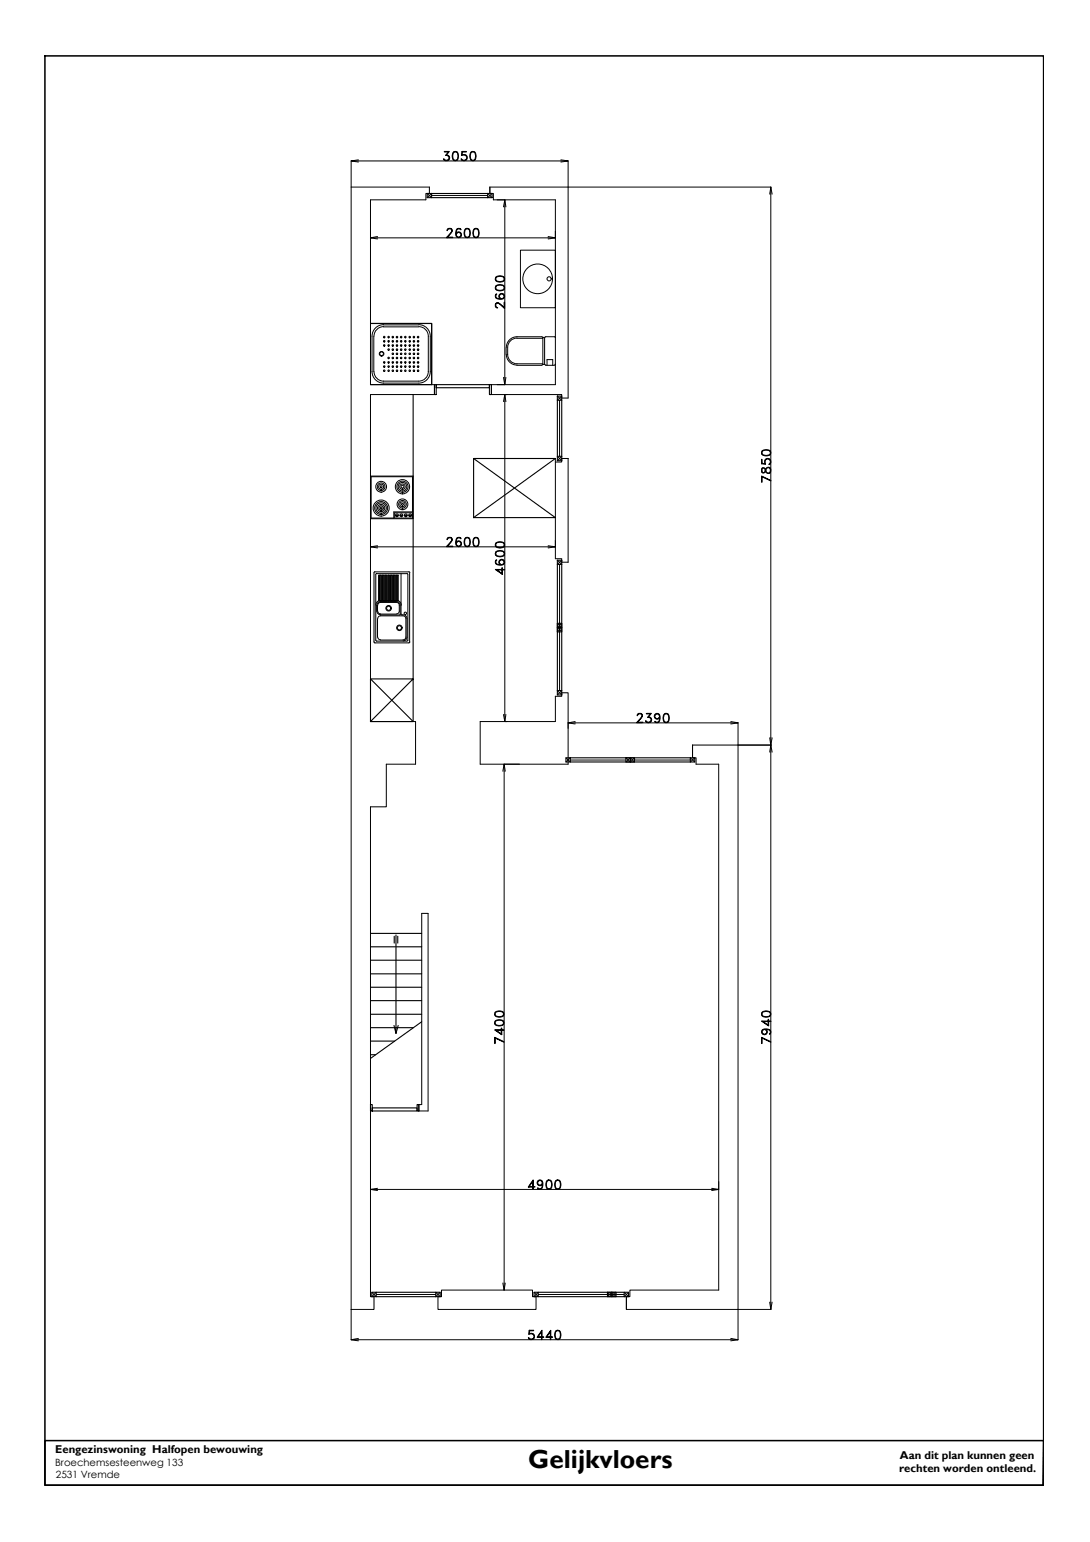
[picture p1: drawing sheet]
<svg xmlns="http://www.w3.org/2000/svg" width="210mm" height="297mm" viewBox="0 0 210 297" stroke-linecap="round" stroke-linejoin="round" font-family="sans-serif">
<defs><g id="words">
<text font-size="5" x="101.7" y="282.8">Gelijkvloers</text>
<g font-size="2.2">
<text x="10.6" y="279.9">Eengezinswoning Halfopen bewouwing</text>
<text x="173.3" y="281">Aan dit plan kunnen geen</text>
<text x="173.2" y="283.5">rechten worden ontleend.</text>
</g>
<g font-size="1.9">
<text x="10.6" y="282.3">Broechemsesteenweg 133</text>
<text x="10.8" y="284.7">2531 Vremde</text>
</g>
</g></defs>
<g fill="none" stroke="#000" stroke-width=".19">
<path d="M67.6 36h15.1v1.3h-.7v1.2h-10.7v35.6h12.4v1.9h-12.4v63h8.7v8.2h-5.6v8.2h-3.1v94.4h.7v2.4h-4.4M69 30.8l-1.4 .2 1.4 .2M82.3 37.3l.8 .8M83.1 37.3l-.8 .8M83.1 37.6h10.8M93.9 37.3l.9 .8M94.8 37.3l-.9 .8M97 39.8l.2-1.3 .2 1.3M97.2 38.5v35.6M108 30.8l1.4 .2-1.4 .2M148.2 37.4l.2-1.4 .3 1.4M148.4 36v216.2"/>
<path d="M148.5 36h-54.2v1.3h.7v1.2h11.9v35.6h-12.3v1.9h13.6v.7h1.2v-45.7h-41.8v227.1h74.5v-118.9h-32.7v1.1M71.3 45.8h35.6M72.7 45.6l-1.4 .2 1.4 .2M100.2 48.2h6.7v11.1h-6.7zM105.6 45.6l1.3 .2-1.3 .2M71.3 62.3h11.8v11.8M71.3 62.3h11.9v11.8h-11.9zM71.6 64.8v6.8a2.22 2.22 0 0 0 2.3 2.2h6.7a2.22 2.22 0 0 0 2.3-2.2v-6.8M72 64.8v6.8M73.8 63h6.8M73.8 62.6h6.8M73.9 62.9a1.84 1.84 0 0 0-1.9 1.9"/>
<path d="M73.9 62.5a2.22 2.22 0 0 0-2.3 2.3M80.6 62.9a1.84 1.84 0 0 1 1.9 1.9M80.6 62.5a2.22 2.22 0 0 1 2.3 2.3M82.5 64.8v6.8a1.84 1.84 0 0 1-1.9 1.8h-6.7a1.84 1.84 0 0 1-1.9-1.8M97 77.4l.2-1.4 .2 1.4M97 72.7l.2 1.4 .2-1.4M97.2 76v63M97.5 66.9v1.4M97.5 68.3a2.05 2.05 0 0 0 2.1 2M97.8 66.9v1.4M97.8 68.3a1.8 1.8 0 0 0 1.8 1.8h4.9M99.5 70.4h4.8"/>
<path d="M99.5 65.2h5M99.6 65.1a1.8 1.8 0 0 0-1.8 1.8M104.5 65.1v5l-.2 .2M104.5 65h.4M104.5 70.2h.4M104.5 65.1l-.2-.2h-4.7a2.05 2.05 0 0 0-2.1 2M104.9 65.1v5.1M104.9 70.1l.2 .2M105.1 70.4h1.6M105.3 70.4v-1.1h1.1v1.1M106.7 64.9h-1.6l-.2 .2M106.8 64.9l.1 .2"/>
<path d="M106.9 70.1l-.1 .2M107.3 76.3l.9 .8M107.8 77.1v10.8M108.2 76.3l-.9 .8M71.3 91.7h8.3v8.2h-8.3zM71.5 91.8h7.9v6.8h-3.6v1.2h-4.3zM76 98.8h3.4v1h-3.4zM76.1 99.2h.6M76.1 99.3h.6M77 99.2h.5M77 99.3h.5M77.9 99.2h.5"/>
<path d="M77.9 99.3h.5M78.7 99.2h.6M78.7 99.3h.6M106.9 88.3v19.3h1.3v.7h1.2v-20h-1.2v.7h-1.3M107.3 87.9l.9 .8M108.2 87.9l-.9 .8M71.3 104.1v1.2h35.6M72 110.3v13.4M72.2 110.2h6.5M72.2 110.1l-.2 .2M72.4 110.7v12.6M72.5 117.7l.1-1.1a.7 .7 0 0 1 .7-.7h3a.7 .7 0 0 1 .8 .7v1.7"/>
<path d="M72.5 110.5h5.8M72.6 110.5l-.2 .2M72.6 117.7a.7 .7 0 0 0 .7 .7M72.7 105.1l-1.4 .2 1.4 .3M72.7 116.6v1.1M72.7 119.2v3.5M72.7 117.7l.3 .5 .3 .1M72.7 116.6l.1-.3 .5-.3 3.3 .1 .3 .5v1.1M72.9 115.7a.91 .91 0 0 0-.5 .9M73.3 118.5h3.6M73.3 118.3h3M73.3 115.7h-.2"/>
<path d="M73.4 115.7h.1M73.7 115.7h.1M74 115.7h.1M74.3 115.7h.1M74.6 115.7h.1M74.9 115.7h.1M75.2 115.7h.1M75.5 115.7h.1M75.8 115.7h.1M76.1 115.7h.1M76.4 115.7h.1M76.7 115.7a.91 .91 0 0 1 .6 .9"/>
<path d="M76.9 117.7l-.3 .5-.2 .1M77.1 118.3l-.2 .2M77.2 110.5v7.8l.3 .2M77.5 118.4l.6 .2 .3 .6M77.6 118.6h-4.3l-.5 .3-.1 .3M77.6 118.6l.5 .3 .1 .3M78.2 119.2v3.5l-.3 .5h-.3M78.4 110.5l.1 .2M78.4 119.2v3.5a.74 .74 0 0 1-.8 .8M78.5 110.7v12.6M78.7 110.1l.2 .2M78.9 110.3v13.4"/>
<path d="M105.6 105.1l1.3 .2-1.3 .3M107.3 107.9l.9 .8M107.8 108.7v24.3M108.2 107.9l-.9 .8M72 123.6l.2 .2h6.5l.2-.2M72.4 123.3l.2 .2h5.7l.2-.2M72.7 122.7l.1 .3 .5 .2M73.3 123.3h4.3M92.5 139h14.4v-4.9h1.3v-.7h1.2v13.8h-16.9zM97 137.6l.2 1.4 .2-1.4M107.3 133l.9 .9M107.3 120.1l.9 .8-.9 .8"/>
<path d="M108.2 133l-.9 .9M108.2 120.1l-.9 .8 .9 .8M110.8 139l-1.4 .2 1.4 .3M140.7 139l1.4 .2-1.4 .3M96.8 148.6l.3-1.4 .2 1.4M97.1 147.2l-.1 101.3M109 146l.8 .8M109.8 146.4h10.7M109.8 146l-.8 .8M120.5 146l.9 .8 .8-.8M120.5 146.8l.9-.8 .8 .8M122.2 146.4h10.7"/>
<path d="M132.9 146l.9 .8M133.4 146v-2.5v2.5h.6v1.2h4.4v101.3h-17.1v1.3h-.7v2.4M133.4 143.5h15.1M133.8 146l-.9 .8M148.2 144.9l.2-1.4 .3 1.4M148.2 142.1l.2 1.4 .3-1.4M81.2 176h1.2v38h-1.7v-1.2h.5zM71.3 227.6v1.5h67.1M72.7 228.9l-1.4 .2 1.4 .2M137 228.9l1.4 .2-1.4 .2M69 257.8l-1.4 .3 1.4 .2M71.6 248.9l.8 .9"/>
<path d="M72.4 248.9l-.8 .9M72.4 249.4h11.5M83.9 248.9l.9 .9M84.8 248.9l-.9 .9M85 248.5h17.5v1.3h.7v2.4h-18.9v-2.4h.7zM96.8 247.2l.3 1.3 .2-1.3M102.8 248.9l.8 .9M103.6 249.4h16.6M103.6 248.9l-.8 .9M117 248.9l.8 .9 .8-.9M117 249.8l.8-.9 .8 .9M120.2 248.9l.8 .9"/>
<path d="M120.6 249.8v2.4h27.9M121 248.9l-.8 .9M140.7 257.8l1.4 .3-1.4 .2M148.2 250.8l.2 1.4 .3-1.4"/>
<circle cx="103.5" cy="53.7" r="2.86"/>
<circle cx="105.7" cy="53.7" r=".4"/>
<circle cx="73.5" cy="68.1" r=".36"/>
<circle cx="73.5" cy="68.1" r=".44"/>
<circle cx="74" cy="65.7" r=".15"/>
<circle cx="74" cy="71.4" r=".15"/>
<circle cx="74" cy="70.6" r=".15"/>
<circle cx="74" cy="64.9" r=".15"/>
<circle cx="74" cy="66.5" r=".15"/>
<circle cx="74" cy="69.8" r=".15"/>
<circle cx="74.8" cy="64.9" r=".15"/>
<circle cx="74.8" cy="66.5" r=".15"/>
<circle cx="74.8" cy="69" r=".15"/>
<circle cx="74.8" cy="69.8" r=".15"/>
<circle cx="74.8" cy="67.3" r=".15"/>
<circle cx="74.8" cy="65.7" r=".15"/>
<circle cx="74.8" cy="70.6" r=".15"/>
<circle cx="74.8" cy="71.4" r=".15"/>
<circle cx="75.6" cy="67.3" r=".15"/>
<circle cx="75.6" cy="71.4" r=".15"/>
<circle cx="75.6" cy="70.6" r=".15"/>
<circle cx="75.6" cy="68.1" r=".15"/>
<circle cx="75.6" cy="65.7" r=".15"/>
<circle cx="75.6" cy="69" r=".15"/>
<circle cx="75.6" cy="69.8" r=".15"/>
<circle cx="75.6" cy="66.5" r=".15"/>
<circle cx="75.6" cy="64.9" r=".15"/>
<circle cx="76.4" cy="69" r=".15"/>
<circle cx="76.4" cy="71.4" r=".15"/>
<circle cx="76.4" cy="70.6" r=".15"/>
<circle cx="76.4" cy="68.1" r=".15"/>
<circle cx="76.4" cy="65.7" r=".15"/>
<circle cx="76.4" cy="69.8" r=".15"/>
<circle cx="76.4" cy="67.3" r=".15"/>
<circle cx="76.4" cy="64.9" r=".15"/>
<circle cx="76.4" cy="66.5" r=".15"/>
<circle cx="77.3" cy="65.7" r=".15"/>
<circle cx="77.3" cy="68.1" r=".15"/>
<circle cx="77.3" cy="67.3" r=".15"/>
<circle cx="77.3" cy="71.4" r=".15"/>
<circle cx="77.3" cy="66.5" r=".15"/>
<circle cx="77.3" cy="64.9" r=".15"/>
<circle cx="77.3" cy="69" r=".15"/>
<circle cx="77.3" cy="70.6" r=".15"/>
<circle cx="77.3" cy="69.8" r=".15"/>
<circle cx="78.1" cy="68.1" r=".15"/>
<circle cx="78.1" cy="69" r=".15"/>
<circle cx="78.1" cy="71.4" r=".15"/>
<circle cx="78.1" cy="70.6" r=".15"/>
<circle cx="78.1" cy="69.8" r=".15"/>
<circle cx="78.1" cy="64.9" r=".15"/>
<circle cx="78.1" cy="67.3" r=".15"/>
<circle cx="78.1" cy="66.5" r=".15"/>
<circle cx="78.1" cy="65.7" r=".15"/>
<circle cx="78.9" cy="66.5" r=".15"/>
<circle cx="78.9" cy="64.9" r=".15"/>
<circle cx="78.9" cy="71.4" r=".15"/>
<circle cx="78.9" cy="70.6" r=".15"/>
<circle cx="78.9" cy="69.8" r=".15"/>
<circle cx="78.9" cy="68.1" r=".15"/>
<circle cx="78.9" cy="67.3" r=".15"/>
<circle cx="78.9" cy="69" r=".15"/>
<circle cx="78.9" cy="65.7" r=".15"/>
<circle cx="79.7" cy="67.3" r=".15"/>
<circle cx="79.7" cy="70.6" r=".15"/>
<circle cx="79.7" cy="69.8" r=".15"/>
<circle cx="79.7" cy="68.1" r=".15"/>
<circle cx="79.7" cy="69" r=".15"/>
<circle cx="79.7" cy="66.5" r=".15"/>
<circle cx="79.7" cy="65.7" r=".15"/>
<circle cx="79.7" cy="64.9" r=".15"/>
<circle cx="79.7" cy="71.4" r=".15"/>
<circle cx="80.5" cy="71.4" r=".15"/>
<circle cx="80.5" cy="68.1" r=".15"/>
<circle cx="80.5" cy="65.7" r=".15"/>
<circle cx="80.5" cy="70.6" r=".15"/>
<circle cx="80.5" cy="67.3" r=".15"/>
<circle cx="80.5" cy="69.8" r=".15"/>
<circle cx="80.5" cy="69" r=".15"/>
<circle cx="80.5" cy="64.9" r=".15"/>
<circle cx="80.5" cy="66.5" r=".15"/>
<circle cx="73.4" cy="97.9" r=".44"/>
<circle cx="73.4" cy="93.8" r=".49"/>
<circle cx="73.4" cy="97.9" r=".19"/>
<circle cx="73.4" cy="93.8" r=".19"/>
<circle cx="73.4" cy="97.9" r=".7"/>
<circle cx="73.4" cy="93.8" r=".74"/>
<circle cx="73.4" cy="93.8" r="1.04"/>
<circle cx="73.4" cy="97.9" r="1.25"/>
<circle cx="73.4" cy="97.9" r=".99"/>
<circle cx="73.4" cy="97.9" r="1.55"/>
<circle cx="76.4" cy="99.3" r=".28"/>
<circle cx="77.3" cy="99.3" r=".28"/>
<circle cx="77.5" cy="93.8" r=".28"/>
<circle cx="77.5" cy="93.8" r=".53"/>
<circle cx="77.5" cy="97.1" r=".49"/>
<circle cx="77.5" cy="97.1" r=".19"/>
<circle cx="77.5" cy="97.1" r=".74"/>
<circle cx="77.5" cy="97.1" r="1.04"/>
<circle cx="77.5" cy="93.8" r=".83"/>
<circle cx="77.5" cy="93.8" r="1.08"/>
<circle cx="77.5" cy="93.8" r="1.38"/>
<circle cx="78.1" cy="99.3" r=".28"/>
<circle cx="79" cy="99.3" r=".28"/>
<circle cx="74.8" cy="117.2" r=".53"/>
<circle cx="74.8" cy="117.2" r=".4"/>
<circle cx="78.1" cy="118.1" r=".23"/>
<circle cx="76.9" cy="120.9" r=".53"/>
<circle cx="76.9" cy="120.9" r=".4"/>
</g>
<g fill="none" stroke="#000" stroke-width=".21">
<path d="M82.3 37.3h.8v.8h-.8zM83.1 38.1h10.8M83.1 37.3h10.8M85.5 30.7l.2 .2M85.9 29.9a.59 .59 0 0 1 .7 .5 .59 .59 0 0 1-.5 .6 .59 .59 0 0 1-.7-.4h.1a.57 .57 0 0 0 .5 .3 .57 .57 0 0 0 .5-.4M86.2 29.9l.3 .5-.1 .3-.2 .2M86.4 29.3l-.8-.1h.9l-.6 .7M86.4 29.2l-.6 .7 .5 .1 .2 .3M87.3 29.3a.58 .58 0 0 1 .9 .2 .9 .9 0 0 1-.6 1.5 1.14 1.14 0 0 1-.3-1.7zM87.3 30.8h.7M87.3 29.4h.7M87.4 29.3a1.37 1.37 0 0 0 0 1.6"/>
<path d="M87.9 29.3a1.37 1.37 0 0 1 0 1.6M88.9 30.7l.2 .2M89.5 29.9a.55 .55 0 0 1 .4 .5 .55 .55 0 0 1-.4 .5M89.9 30.2a.72 .72 0 0 0-1-.3l.1-.7h.8l-.8 .1v.6a.63 .63 0 0 1 .9 .1 .63 .63 0 0 1-.2 .9 .63 .63 0 0 1-.9-.3h.1a.57 .57 0 0 0 .5 .3 .57 .57 0 0 0 .5-.4M90.7 29.3a.58 .58 0 0 1 .9 .2 .9 .9 0 0 1-.6 1.5 1.14 1.14 0 0 1-.3-1.7zM90.7 30.8h.7M90.7 29.4h.7M90.8 29.3a1.37 1.37 0 0 0 0 1.6M91.3 29.3a1.37 1.37 0 0 1 0 1.6M93.9 37.3h.9v.8h-.9zM86.1 45.7l1.1 .1h-1.2l.8-.9a.55 .55 0 0 0 .1-.7l-.5-.1-.3 .3 .3-.4 .6 .2a.55 .55 0 0 1-.2 .7l-.7 .9M87.9 45.4l.4 .3 .3-.1 .2-.2"/>
<path d="M87.9 45.1l.4-.3h.3l.2 .3M88 44.2h.7M88.1 44.1a1.6 1.6 0 0 0-.2 1.4l.3 .2M88.2 44.8l-.3 .4M88.4 44.8l.4 .4-.1 .3-.3 .2M88.6 44.1l.2 .2a.52 .52 0 0 0-.8-.2 1.02 1.02 0 0 0 .4 1.7 .55 .55 0 0 0 .4-.9 .55 .55 0 0 0-.9 0M89.6 44.1a.58 .58 0 0 1 .9 .2 .9 .9 0 0 1-.6 1.5 1.14 1.14 0 0 1-.3-1.7zM89.6 45.6h.7M89.6 44.2h.7M89.7 44.1a1.37 1.37 0 0 0 0 1.6M90.2 44.1a1.37 1.37 0 0 1 0 1.6M91.3 44.1a.58 .58 0 0 1 .9 .2 .9 .9 0 0 1-.6 1.5 1.14 1.14 0 0 1-.3-1.7z"/>
<path d="M91.3 45.6h.7M91.3 44.2h.7M91.4 44.1a1.37 1.37 0 0 0 0 1.6M91.9 44.1a1.37 1.37 0 0 1 0 1.6M95.5 56.8l.1-.2a.52 .52 0 0 0-.1 .8 1.02 1.02 0 0 0 1.7-.4 .55 .55 0 0 0-.9-.4 .55 .55 0 0 0 0 .9M95.5 55.1a1.14 1.14 0 0 1 1.7 .2v.2a1.02 1.02 0 0 1-1.8 0zM95.5 55.7a1.37 1.37 0 0 0 1.6 0M95.5 55.2a1.37 1.37 0 0 1 1.6 0M95.5 53.4a1.14 1.14 0 0 1 1.7 .3v.1a1.02 1.02 0 0 1-1.8 0zM95.5 54a1.37 1.37 0 0 0 1.6 0M95.5 53.5a1.37 1.37 0 0 1 1.6 0M95.6 56.7v.7"/>
<path d="M95.6 55.1v.7M95.6 53.4v.7M96.2 57l.4-.4 .3 .1 .2 .3M96.2 57.2l.4 .3M96.5 56.6l-.3 .4v.4l.3 .1M96.7 56.6l.4 .4-.1 .4-.3 .1M97 55.1v.7M97 53.4v.7M97.1 59.3l.1-1.1v1.2l-.9-.8a.55 .55 0 0 0-.7-.1l-.1 .5 .3 .3-.4-.3 .2-.6a.55 .55 0 0 1 .7 .2l.9 .7M97.1 57.2a1.11 1.11 0 0 1-1.6 .1M79.6 76v54.8l-8.3 8.2h8.3v-8.2h-8.3v8.2M83.7 74.1h.3v1.9h-.3z"/>
<path d="M84 74.1h10.2v.6h-10.2zM94.2 74.1h.4v1.9h-.4zM107.3 76.3h.9v.8h-.9zM107.3 77.1v10.8M108.2 77.1v10.8M91.2 88.3h15.7l-15.7 11.4zM91.2 88.3l15.7 11.4h-15.7M107.3 87.9h.9v.8h-.9zM146.7 91.8l1.7 .8-1.7-.9v1.2v-1.1M146.7 90.2a.67 .67 0 0 0 .2 .9l.4-.2 .4-.7 .4-.1a.6 .6 0 0 1 0 1l-.5-.2-.4-.7zM146.7 90.3a.36 .36 0 0 1 .6 .1l.1 .4a.52 .52 0 0 0 .5 .4 .52 .52 0 0 0 .5-.4v-.4a.51 .51 0 0 0-.5-.4 .51 .51 0 0 0-.5 .4l-.1 .4a.36 .36 0 0 1-.6 .1M146.7 86.9a1.14 1.14 0 0 1 1.7 .2v.2a1.02 1.02 0 0 1-1.7 0z"/>
<path d="M146.7 87.5a1.37 1.37 0 0 0 1.7 0M146.7 87a1.37 1.37 0 0 1 1.7 0M146.8 90.2v.8M146.8 86.9v.7M147.3 88.7a.55 .55 0 0 1 .5-.3 .55 .55 0 0 1 .6 .3M147.7 88.4a.72 .72 0 0 0-.3 1l-.7-.1v-.8v.8h.6a.63 .63 0 0 1 .2-.9 .63 .63 0 0 1 .9 .2 .63 .63 0 0 1-.3 .9v-.1a.57 .57 0 0 0 .3-.5 .57 .57 0 0 0-.4-.5M148.2 90.1l.2 .3M148.3 86.9v.7M148.4 90.9l-.2 .2M148.4 89.2l-.2 .2M72.9 110.8v4.9M73 110.8h.1v4.9h-.1"/>
<path d="M73.2 110.8v4.9M73.3 110.8h.1v4.9h-.1M73.5 110.8v4.9M73.5 110.8h.2v4.9h-.2M73.8 110.8v4.9M73.8 110.8h.2v4.9h-.2M74.1 110.8v4.9M74.1 110.8h.2v4.9h-.2M74.4 110.8v4.9M74.4 110.8h.2v4.9h-.2M74.7 110.8v4.9M74.8 115.7h.1"/>
<path d="M74.8 110.8h.1M74.9 110.8v4.9M75 110.8v4.9M75.1 110.8h.1v4.9h-.1M75.4 110.8h.1l-.1 5zM75.6 110.8v4.9M75.7 110.8h.1v4.9h-.1M75.9 110.8v4.9M76 110.8h.1v4.9h-.1M76.2 110.8v4.9M76.3 110.8h.1v4.9h-.1M76.5 110.8v4.9"/>
<path d="M76.6 110.8h.1v4.9h-.1M86.1 105.2l1.1 .1h-1.2l.8-.8a.55 .55 0 0 0 .1-.8l-.5-.1-.3 .3 .3-.4 .6 .2a.55 .55 0 0 1-.2 .8l-.7 .8M87.9 104.9l.4 .3 .3-.1 .2-.2M87.9 104.6l.4-.3 .3 .1 .2 .2M88 103.7h.7M88.1 103.6a1.6 1.6 0 0 0-.2 1.4l.3 .2M88.2 104.3l-.3 .4M88.4 104.3l.4 .4-.1 .3-.3 .2M88.6 103.6l.2 .2a.52 .52 0 0 0-.8-.2 1.02 1.02 0 0 0 .4 1.7 .55 .55 0 0 0 .4-.8 .55 .55 0 0 0-.9 0M89.6 103.6a.58 .58 0 0 1 .9 .3 .9 .9 0 0 1-.6 1.4 1.14 1.14 0 0 1-.3-1.7zM89.6 105.1h.7M89.6 103.7h.7"/>
<path d="M89.7 103.6a1.37 1.37 0 0 0 0 1.6M90.2 103.6a1.37 1.37 0 0 1 0 1.6M91.3 103.6a.58 .58 0 0 1 .9 .3 .9 .9 0 0 1-.6 1.4 1.14 1.14 0 0 1-.3-1.7zM91.3 105.1h.7M91.3 103.7h.7M91.4 103.6a1.37 1.37 0 0 0 0 1.6M91.9 103.6a1.37 1.37 0 0 1 0 1.6M95.5 108l.1-.2a.52 .52 0 0 0-.1 .8 1.02 1.02 0 0 0 1.7-.3 .55 .55 0 0 0-.9-.5 .55 .55 0 0 0 0 1M95.5 106.3a1.14 1.14 0 0 1 1.7 .3v.1a1.02 1.02 0 0 1-1.8 0zM95.5 106.9a1.37 1.37 0 0 0 1.6 0M95.5 106.4a1.37 1.37 0 0 1 1.6 0M95.5 104.6a1.14 1.14 0 0 1 1.7 .3v.1a1.02 1.02 0 0 1-1.8 0z"/>
<path d="M95.5 105.2a1.37 1.37 0 0 0 1.6 0M95.5 104.7a1.37 1.37 0 0 1 1.6 0M95.6 107.9v.7M95.6 106.3v.7M95.6 104.6v.7M96.2 108.2l.4-.4 .3 .1 .2 .3M96.2 108.4l.4 .4M96.5 107.8l-.3 .5v.3l.3 .2M96.7 110.5v-1.1v1.2l-1.3-.9h1.8l-1.6 .1 1.1 .7M96.7 107.8l.4 .5-.1 .3-.3 .2M97 106.3v.7M97 104.6v.7"/>
<path d="M97.1 108.4a1.11 1.11 0 0 1-1.6 .1M107.3 107.9h.9v.8h-.9zM107.3 108.7v24.3M108.2 108.7v24.3M71.3 130.8l8.3 8.2M107.3 133h.9v.9h-.9zM107.3 120.9h.9v.8h-.9zM107.3 120.1h.9v.8h-.9zM122.7 139.1l1.1 .1h-1.2l.8-.8a.55 .55 0 0 0 .1-.8l-.5-.1-.3 .4 .3-.5 .6 .2a.55 .55 0 0 1-.1 .8l-.8 .8M124.4 139l.2 .1M124.8 138.1a.59 .59 0 0 1 .7 .5 .59 .59 0 0 1-.5 .7 .59 .59 0 0 1-.7-.4h.1a.57 .57 0 0 0 .5 .2 .57 .57 0 0 0 .5-.3M125.1 138.2l.3 .4-.1 .4-.2 .1"/>
<path d="M125.3 137.5l-.8-.1h.9l-.6 .8M125.3 137.4l-.6 .8 .5 .1 .2 .2M126.1 138.1l.4 .3h.3l.2-.3M126.1 137.9l.4-.4 .3 .1 .2 .3M126.2 139h.6M126.4 137.5l-.3 .4 .1 .4 .2 .1M126.7 137.5a1.11 1.11 0 0 1 .1 1.6M127 138.3a.55 .55 0 0 1-.8 .1 .55 .55 0 0 1 0-.8 .55 .55 0 0 1 .8 .1 1.6 1.6 0 0 1-.2 1.4 .52 .52 0 0 1-.7-.1l.2 .1M127 138l-.3 .4M127.9 137.5a.58 .58 0 0 1 .9 .3 .9 .9 0 0 1-.6 1.4 1.14 1.14 0 0 1-.3-1.7zM127.9 139h.7M127.9 137.6h.7"/>
<path d="M128 137.5a1.37 1.37 0 0 0 0 1.6M128.5 137.5a1.37 1.37 0 0 1 0 1.6M109 146h.8v.8h-.8zM109.8 146h23.1M109.8 146.8h23.1M120.5 146h.9v.8h-.9zM121.4 146h.8v.8h-.8zM132.9 146h.9v.8h-.9zM71.3 179.8h9.9M71.3 182.4h9.9M71.3 185h9.9M71.3 187.6h9.9"/>
<path d="M71.3 190.2h9.9M71.3 192.8h9.9M71.3 195.4h9.9M71.3 198h8.3M75.9 180.4v1.3M76.3 180.1v19l-.4-1.6M76.6 180.4v1.3M76.7 197.5l-.4 1.6M81.2 196.8l-9.9 7.1M95.3 199.9l1.7 .9-1.7-1v1.2v-1.1M95.3 196.7a1.14 1.14 0 0 1 1.7 .2v.2a1.02 1.02 0 0 1-1.7 0zM95.3 197.3a1.37 1.37 0 0 0 1.7 0"/>
<path d="M95.3 196.8a1.37 1.37 0 0 1 1.7 0M95.3 195a1.14 1.14 0 0 1 1.7 .3v.1a1.02 1.02 0 0 1-1.7 0zM95.3 195.6a1.37 1.37 0 0 0 1.7 0M95.3 195.1a1.37 1.37 0 0 1 1.7 0M95.4 196.7v.7M95.4 195v.7M96.5 199.2l.1-1.2v1.3l-1.3-.9h1.7l-1.5 .1 1.1 .7M96.9 196.7v.7M96.9 195v.7M146.7 199.9l1.7 .9-1.7-1v1.2v-1.1M146.7 198.9l.5 .3h.3l.2-.3M146.7 195a1.14 1.14 0 0 1 1.7 .3v.1a1.02 1.02 0 0 1-1.7 0z"/>
<path d="M146.7 195.6a1.37 1.37 0 0 0 1.7 0M146.7 195.1a1.37 1.37 0 0 1 1.7 0M146.8 195v.7M147.1 198.3l-.4 .4 .1 .4 .3 .1M147.2 198.3l.5 .3M147.3 198.3l.4 .4-.1 .4-.3 .1M147.5 198.3a.55 .55 0 0 1 .1 .8 .55 .55 0 0 1-.8 0 .55 .55 0 0 1 .1-.8 1.6 1.6 0 0 1 1.5 .2 .52 .52 0 0 1-.2 .7l.2-.1M147.9 197.5l.1-1.1v1.2l-1.3-.9h1.7l-1.5 .1 1.1 .7M148.3 198.5v.7M148.3 195v.7M148.4 198.6a1.6 1.6 0 0 0-1.5-.2l-.2 .2M71.3 212.8h.4v1.2v-.6h8.6v.6h-9z"/>
<path d="M71.3 200.5h4.7M71.3 203.2h1M80.3 212.8h.4v1.2h-.4zM101.8 228.6l1.2 .1h-1.3l1-1.4v1.8l-.1-1.5-.8 1.1M103.5 228l.4 .3 .4-.1 .2-.2M103.5 227.7l.4-.3 .4 .1 .2 .2M103.6 228.9h.7M103.9 227.4l-.4 .4 .1 .3 .3 .2M104.1 227.4a1.11 1.11 0 0 1 .1 1.6M104.5 228.1a.55 .55 0 0 1-.9 .2 .55 .55 0 0 1 0-.9 .55 .55 0 0 1 .9 .2 1.6 1.6 0 0 1-.2 1.4 .52 .52 0 0 1-.8-.2l.2 .2M104.5 227.9l-.4 .4M105.4 227.4a.58 .58 0 0 1 .8 .2 .9 .9 0 0 1-.6 1.5 1.14 1.14 0 0 1-.2-1.7z"/>
<path d="M105.4 228.9h.7M105.4 227.5h.7M105.5 227.4a1.37 1.37 0 0 0 0 1.6M106 227.4a1.37 1.37 0 0 1 0 1.6M107.1 227.4a.58 .58 0 0 1 .8 .2 .9 .9 0 0 1-.6 1.5 1.14 1.14 0 0 1-.2-1.7zM107.1 228.9h.7M107.1 227.5h.7M107.2 227.4a1.37 1.37 0 0 0 0 1.6M107.7 227.4a1.37 1.37 0 0 1 0 1.6M71.6 248.9h.8v.9h-.8zM72.4 249.8h11.5M72.4 248.9h11.5"/>
<path d="M83.9 248.9h.9v.9h-.9zM101.8 257.8l.3 .2M102.5 256.9a.55 .55 0 0 1 .3 .5 .55 .55 0 0 1-.3 .6M102.8 248.9h.8v.9h-.8zM102.8 257.3a.72 .72 0 0 0-1-.3l.1-.7h.9h-.8l-.1 .6a.63 .63 0 0 1 .9 .2 .63 .63 0 0 1-.2 .9 .63 .63 0 0 1-.9-.3h.1a.57 .57 0 0 0 .6 .3 .57 .57 0 0 0 .4-.4M103.5 257.5l1.2 .1h-1.3l1-1.3v1.7l-.1-1.5-.8 1.1M103.6 249.8h16.6M103.6 248.9h16.6M105.2 257.5l1.2 .1h-1.3l1-1.3v1.7l-.1-1.5-.8 1.1M107.1 256.3a.58 .58 0 0 1 .8 .3 .9 .9 0 0 1-.6 1.4 1.14 1.14 0 0 1-.2-1.7zM107.1 257.9h.7M107.1 256.4h.7"/>
<path d="M107.2 256.3a1.37 1.37 0 0 0 0 1.7M107.7 256.3a1.37 1.37 0 0 1 0 1.7M117 248.9h.8v.9h-.8zM117.8 248.9h.8v.9h-.8zM120.2 248.9h.8v.9h-.8z"/>
</g>
<path d="M8.7 10.8h192.3v275.3h-192.3zM8.7 277.5h192.3l-.2 8.6h-192.1z" fill="none" stroke="#000" stroke-width=".3"/>
<use href="#words"/>
</svg>
